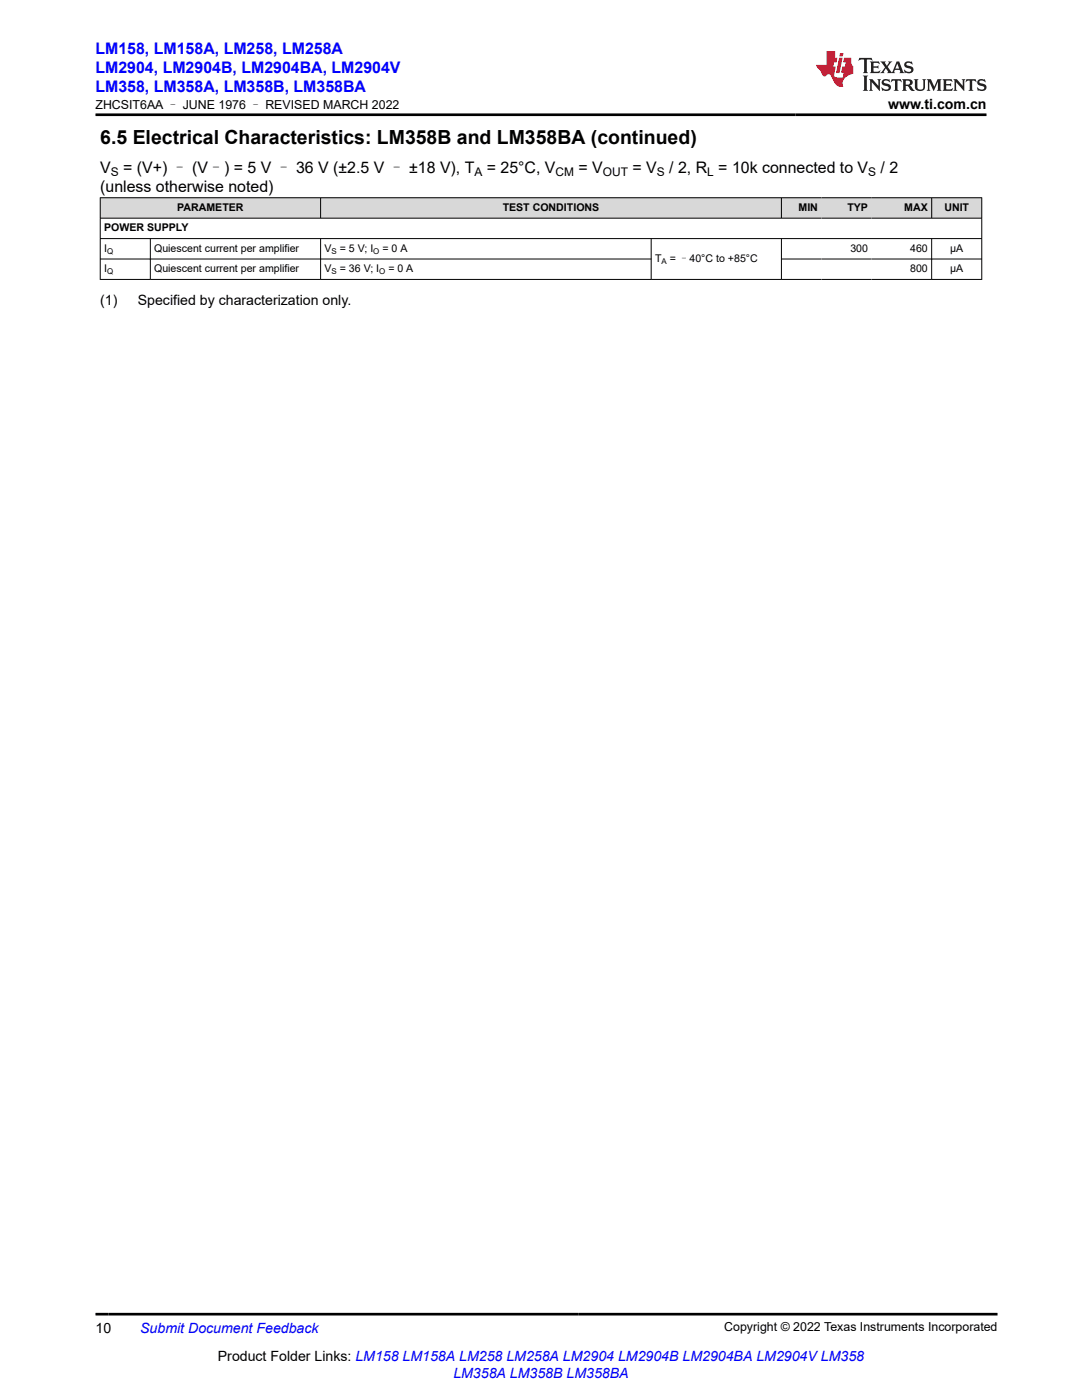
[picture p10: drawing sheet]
<svg xmlns="http://www.w3.org/2000/svg" width="216mm" height="279mm" viewBox="0 0 216 279" stroke-linecap="round" stroke-linejoin="round" font-family="sans-serif">
<defs><g id="words">
<text font-size="3.9" x="20" y="28.7">6.5 Electrical Characteristics: LM358B and LM358BA (continued)</text>
<g font-size="3.2" fill="#00f">
<text x="19" y="10.7">LM158, LM158A, LM258, LM258A</text>
<text x="19" y="14.5">LM2904, LM2904B, LM2904BA, LM2904V</text>
<text x="19" y="18.3">LM358, LM358A, LM358B, LM358BA</text>
</g>
<g font-size="3.2">
<text x="20" y="34.5">V</text>
<text x="24.6" y="34.5">= (V+) – (V–) = 5 V – 36 V (±2.5 V – ±18 V), T</text>
<text x="97.2" y="34.5">= 25°C, V</text>
<text x="115.4" y="34.5">= V</text>
<text x="126.2" y="34.5">= V</text>
<text x="133.5" y="34.5">/ 2, R = 10k connected to V</text>
<text x="175.7" y="34.5">/ 2</text>
<text x="20" y="38.3">(unless otherwise noted)</text>
</g>
<g font-size="2.8">
<text x="177.2" y="21.7">www.ti.com.cn</text>
<text x="20" y="60.8">(1)</text>
<text x="27.5" y="60.8">Specified by characterization only.</text>
<text x="19" y="266">10</text>
<text x="43.5" y="271.7">Product Folder Links: LM158 LM158A LM258 LM258A LM2904 LM2904B LM2904BA LM2904V LM358</text>
</g>
<g font-size="2.8" fill="#00f">
<text x="28" y="266">Submit Document Feedback</text>
<text x="90.5" y="275.1">LM358A LM358B LM358BA</text>
</g>
<g font-size="2.5">
<text x="19.1" y="21.8">ZHCSIT6AA – JUNE 1976 – REVISED MARCH 2022</text>
<text x="144.5" y="265.7">Copyright © 2022 Texas Instruments Incorporated</text>
</g>
<g font-size="2.4">
<text x="22.1" y="35.1">S</text>
<text x="94.7" y="35.1">A</text>
<text x="110.9" y="35.1">CM</text>
<text x="120.3" y="35.1">OUT</text>
<text x="131.1" y="35.1">S</text>
<text x="141.1" y="35.1">L</text>
<text x="173.2" y="35.1">S</text>
</g>
<g font-size="2.1">
<text x="20.8" y="46.1">POWER SUPPLY</text>
<text x="35.4" y="42.1">PARAMETER</text>
<text x="100.3" y="42.1">TEST CONDITIONS</text>
<text x="159.3" y="42.1">MIN</text>
<text x="169.1" y="42.1">TYP</text>
<text x="180.4" y="42.1">MAX</text>
<text x="188.4" y="42.1">UNIT</text>
<text x="20.8" y="50.2">I</text>
<text x="30.8" y="50.2">Quiescent current per amplifier</text>
<text x="64.7" y="50.2">V</text>
<text x="67.8" y="50.2">= 5 V; I</text>
<text x="76.3" y="50.2">= 0 A</text>
<text x="130.7" y="52.3">T</text>
<text x="133.6" y="52.3">= –40°C to +85°C</text>
<text x="169.7" y="50.2">300</text>
<text x="181.6" y="50.2">460</text>
<text x="189.6" y="50.2">µA</text>
<text x="20.8" y="54.3">I</text>
<text x="30.8" y="54.3">Quiescent current per amplifier</text>
<text x="64.7" y="54.3">V</text>
<text x="67.8" y="54.3">= 36 V; I</text>
<text x="77.5" y="54.3">= 0 A</text>
<text x="181.6" y="54.3">800</text>
<text x="189.6" y="54.3">µA</text>
</g>
<g font-size="1.6">
<text x="21.4" y="50.6">Q</text>
<text x="66.2" y="50.6">S</text>
<text x="74.5" y="50.6">O</text>
<text x="132" y="52.8">A</text>
<text x="21.4" y="54.7">Q</text>
<text x="66.2" y="54.7">S</text>
<text x="75.7" y="54.7">O</text>
</g>
</g></defs>
<g fill="#d8d8d8">
<path d="M20 39.5h175.9v4h-175.9z" fill-rule="evenodd"/>
<path d="M20.1 39.5h43.8v4h-43.8z" fill-rule="evenodd"/>
<path d="M64 39.5h91.9v4h-91.9z" fill-rule="evenodd"/>
<path d="M156 39.5h7.9v4h-7.9z" fill-rule="evenodd"/>
<path d="M163.9 39.5h10v4h-10z" fill-rule="evenodd"/>
<path d="M173.9 39.5h11.9v4h-11.9z" fill-rule="evenodd"/>
<path d="M186 39.5h9.8v4h-9.8z" fill-rule="evenodd"/>
</g>
<g fill="none" stroke="#000" stroke-width=".2">
<path d="M19.9 39.5h176.1M20 39.4v16.4M64 39.4v4.2M155.9 39.4v4.2M185.9 39.4v4.2M195.9 39.4v16.4M19.9 43.5h176.1M19.9 47.6h176.1M19.9 51.7h110.1M19.9 55.8h176.1M30 47.6v8.2M64 47.6v8.2"/>
<path d="M129.9 47.6v8.2M155.9 47.6v8.2M155.9 51.7h40.1M185.9 47.6v8.2"/>
</g>
<path d="M171.5 11.6l-.2 .5 .5-.2h.6v.1v2.2l-.2 .4h1l-.2-.4v-2.2v-.1h.5l.5 .2-.1-.5zM173.6 12.3l.2 .4v1.5l-.2 .4h1.9l.1-.6a1.08 1.08 0 0 1-1.3 .2v-.7h.6l.4 .2v-.7l-.4 .2h-.6v-.5l.2-.2a1 1 0 0 1 1 .3l-.1-.5zM175.7 12.3l.9 1.1-1 1.2h.9l-.2-.2 .5-.8 .4 .8-.2 .2h1.6l-.2-.2 .2-.5h.9l.1 .5-.1 .2h.9l-.2-.3-.8-2h-.5l-.9 2.2-.9-1.1 .9-1.1h-.8l.2 .2-.4 .6-.4-.6 .2-.2zM179 12.7l.4 1h-.7zM180.7 12.4a.65 .65 0 0 0-.2 .7 .65 .65 0 0 0 .6 .5l.6 .1 .1 .3a.79 .79 0 0 1-.7 .4 .79 .79 0 0 1-.7-.5l.1 .7 .2-.1a.93 .93 0 0 0 1.1 .1 .93 .93 0 0 0 .4-1 1.46 1.46 0 0 0-1.2-.6l-.1-.3a1.09 1.09 0 0 1 1.2 .2l-.2-.6-.1 .1-.5-.2zM172.2 15.1l.2 .4v2.2l-.2 .4h1l-.2-.4v-2.2l.2-.4zM173.4 15.8l.2 .4v1.5l-.2 .4h.8l-.3-.4 .1-1.3 1.6 1.8v-2l.2-.4h-.7l.1 .2 .1 1.1-1.2-1.3zM176.2 15.9a.65 .65 0 0 0-.2 .8 .65 .65 0 0 0 .6 .4l.6 .2 .1 .2a.79 .79 0 0 1-.7 .4 .79 .79 0 0 1-.7-.5l.1 .7 .2-.1a.93 .93 0 0 0 1.1 .1 .93 .93 0 0 0 .4-.9 1.46 1.46 0 0 0-1.2-.6l-.1-.4a1.09 1.09 0 0 1 1.2 .2l-.1-.6-.2 .1-.5-.1zM177.9 15.8l-.1 .6a.63 .63 0 0 1 .8-.3v1.6l-.3 .4h1l-.2-.4v-1.6a.66 .66 0 0 1 .8 .3l-.1-.6zM180 15.8l.2 .4v1.5l-.2 .4h1l-.2-.2-.1-.7h.5l.1 .2a.79 .79 0 0 0 1.2 .6l-1-.9a.61 .61 0 0 0 .6-.6 .61 .61 0 0 0-.5-.7zM180.8 16.1h.1a.47 .47 0 0 1 .5 .1 .47 .47 0 0 1 .1 .5l-.1 .1-.7 .1zM182.3 15.8l.2 .2a2.27 2.27 0 0 0 .4 2 1.04 1.04 0 0 0 1.7-.7v-1.3l.2-.2h-.8l.2 .4v1.1a.6 .6 0 0 1-.6 .6 .6 .6 0 0 1-.6-.6v-1.1l.3-.4zM184.9 15.8l.2 .4v1.5l-.2 .4h.8l-.3-.4v-1.4l.9 1.9 .9-1.9v1.4l-.3 .4h1l-.2-.4v-1.5l.2-.4h-.8l-.7 1.5-.6-1.5zM188.1 15.8l.2 .4v1.5l-.2 .4h1.9l.1-.6a1.09 1.09 0 0 1-1.3 .2v-.7h.6l.4 .2v-.6l-.4 .2h-.6v-.6l.2-.1a1.01 1.01 0 0 1 1 .3l-.1-.6zM190.2 15.8l.3 .4v1.5l-.3 .4h.8l-.2-.4v-1.3l1.6 1.8v-2l.2-.4h-.7l.2 .2v1.1l-1.2-1.3zM192.8 15.8l-.1 .6a.63 .63 0 0 1 .8-.3v1.6l-.3 .4h1l-.2-.4v-1.6a.66 .66 0 0 1 .8 .3l-.1-.6zM195.2 15.9a.65 .65 0 0 0-.2 .8 .65 .65 0 0 0 .6 .4l.6 .2 .2 .2a.79 .79 0 0 1-.7 .4 .79 .79 0 0 1-.7-.5l.1 .7 .2-.1a.93 .93 0 0 0 1 .1 .93 .93 0 0 0 .5-.9 1.46 1.46 0 0 0-1.3-.6v-.4a1.09 1.09 0 0 1 1.2 .2l-.2-.6-.2 .1-.5-.1z" fill="#231f20"/>
<path d="M164.9 10.2v2.8h-2l.1 .3 .8 1a.95 .95 0 0 0 1 .9 .59 .59 0 0 1 .5-.4 .59 .59 0 0 1 .5 .4l.4 .7a1.59 1.59 0 0 0 2.1 1.4 1.61 1.61 0 0 1 1-2.3l1-.3-.1-1.5a1.59 1.59 0 0 1-.3-1.7h-1.5l-.2 .9h.6l-.2 .9h-.5l-.2 1v.2l.4 .1-.1 .9h-.7a.73 .73 0 0 1-1-.7l.3-1.5h-.5l.1-.9h.5l.2-.9h-.5v-1.3zM167.4 11.5l-.6 3.1h.7l.6-3.1zM167.6 10.6l-.1 .6h.7l.1-.6z" fill="#ed1c24"/>
<path d="M19 22.9h177.8M19 262.3h180" fill="none" stroke="#000" stroke-width=".53"/>
<use href="#words"/>
</svg>
